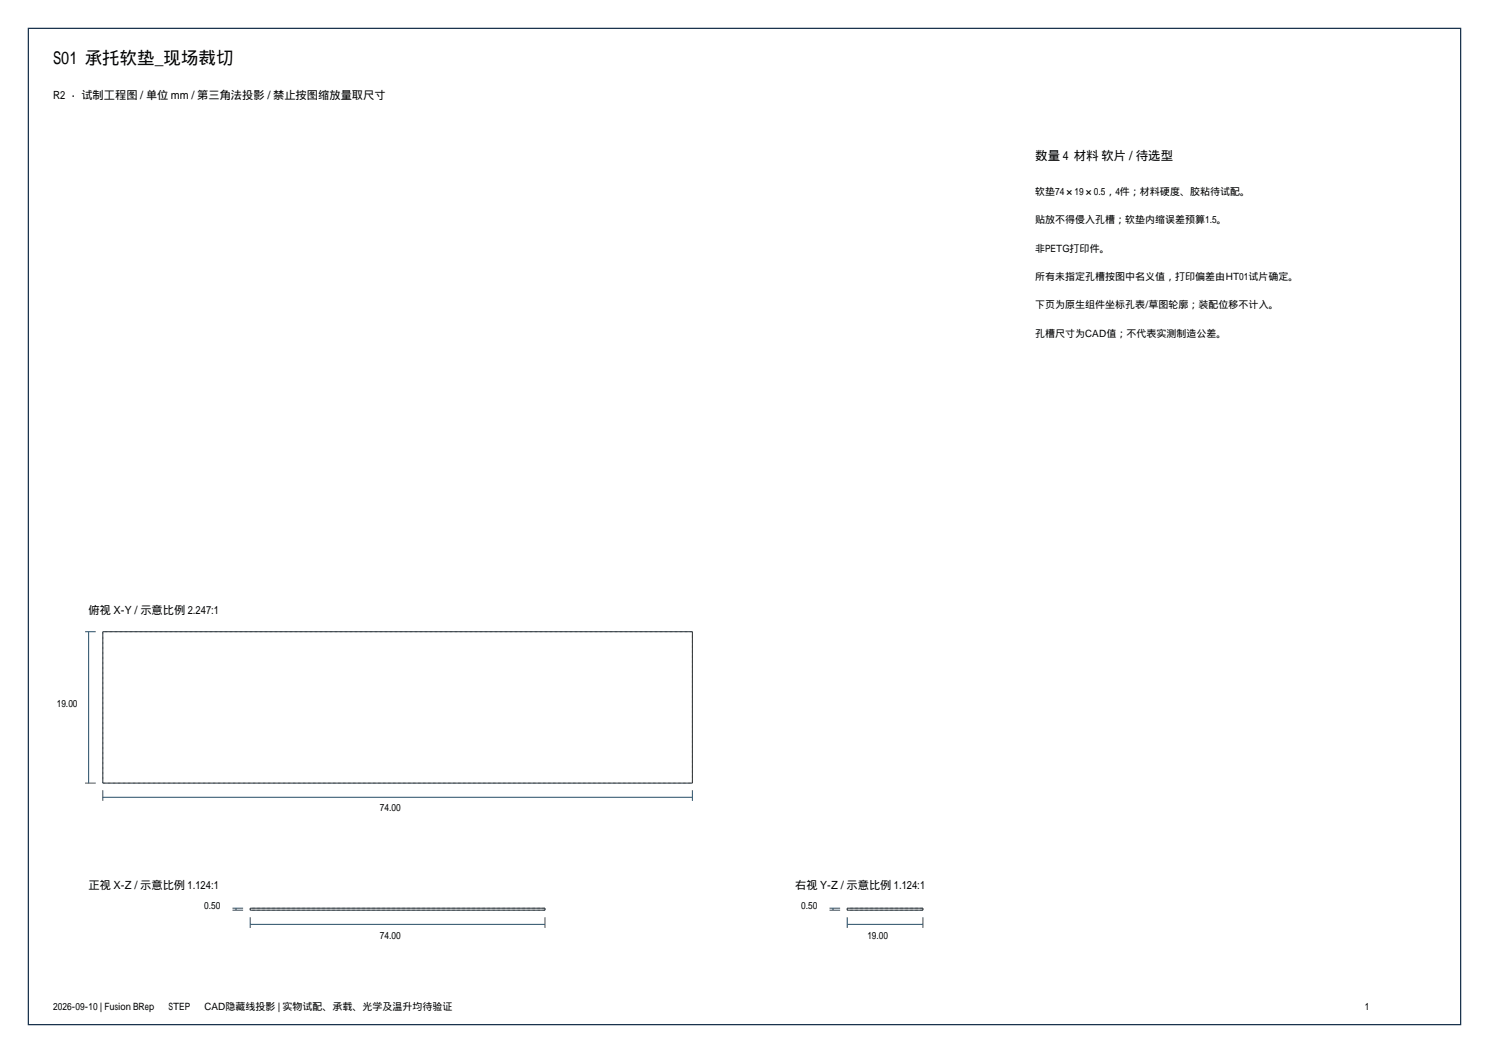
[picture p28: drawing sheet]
<svg xmlns="http://www.w3.org/2000/svg" width="420mm" height="297mm" viewBox="0 0 420 297" stroke-linecap="round" stroke-linejoin="round" font-family="sans-serif">
<defs><g id="words">
<text font-size="4.9" x="15" y="18">S01 承托软垫_现场裁切</text>
<text font-size="3.5" x="292" y="45">数量 4 材料 软片 / 待选型</text>
<g font-size="3.2">
<text x="15" y="28">R2 · 试制工程图 / 单位 mm / 第三角法投影 / 禁止按图缩放量取尺寸</text>
<text x="25" y="173.2">俯视 X-Y / 示意比例 2.247:1</text>
<text x="25" y="250.9">正视 X-Z / 示意比例 1.124:1</text>
<text x="224.3" y="250.9">右视 Y-Z / 示意比例 1.124:1</text>
</g>
<g font-size="2.8">
<text x="292" y="55">软垫74×19×0.5，4件；材料硬度、胶粘待试配。</text>
<text x="292" y="63">贴放不得侵入孔槽；软垫内缩误差预算1.5。</text>
<text x="292" y="71">非PETG打印件。</text>
<text x="292" y="79">所有未指定孔槽按图中名义值，打印偏差由HT01试片确定。</text>
<text x="292" y="87">下页为原生组件坐标孔表/草图轮廓；装配位移不计入。</text>
<text x="292" y="95">孔槽尺寸为CAD值；不代表实测制造公差。</text>
<text x="16" y="199.5">19.00</text>
<text x="107.2" y="228.9">74.00</text>
<text x="57.6" y="256.4">0.50</text>
<text x="226" y="256.4">0.50</text>
<text x="107.2" y="264.7">74.00</text>
<text x="244.7" y="264.7">19.00</text>
<text x="15" y="285">2026-09-10 | Fusion BRep → STEP → CAD隐藏线投影 | 实物试配、承载、光学及温升均待验证</text>
</g>
</g></defs>
<path d="M8 8h404v281h-404z" fill="none" stroke="#1a334d" stroke-width=".35"/>
<path d="M29 178.2v42.7M195.3 178.2h-166.3M29 220.9h166.3M195.3 220.9v-42.7M70.6 256.7v-.5M153.7 256.7h-83.1M153.7 256.2h-83.1M153.7 256.7v-.5M239 256.7v-.5M260.3 256.7v-.5M260.3 256.7h-21.3M260.3 256.2h-21.3" fill="none" stroke="#a6a6a6" stroke-width=".28" stroke-dasharray=".7 .7" stroke-linecap="butt"/>
<path d="M29 178.2h166.3v42.7h-166.3zM70.6 256.2h83.1v.5h-83.1zM239 256.2h21.3v.5h-21.3z" fill="none" stroke="#1f2e38" stroke-width=".28"/>
<g fill="none" stroke="#264d66" stroke-width=".28">
<path d="M24 178.2h3M25 178.2v42.7M24 220.9h3M29 224.9h166.3M29 222.9v3M195.3 222.9v3M65.6 256.7h3M65.6 256.2h3M66.6 256.2v.5M70.6 258.7v3M153.7 258.7v3M234 256.7h3"/>
<path d="M234 256.2h3M235 256.2v.5M239 258.7v3M260.3 258.7v3M70.6 260.7h83.1M239 260.7h21.3"/>
</g>
<use href="#words"/>
</svg>
